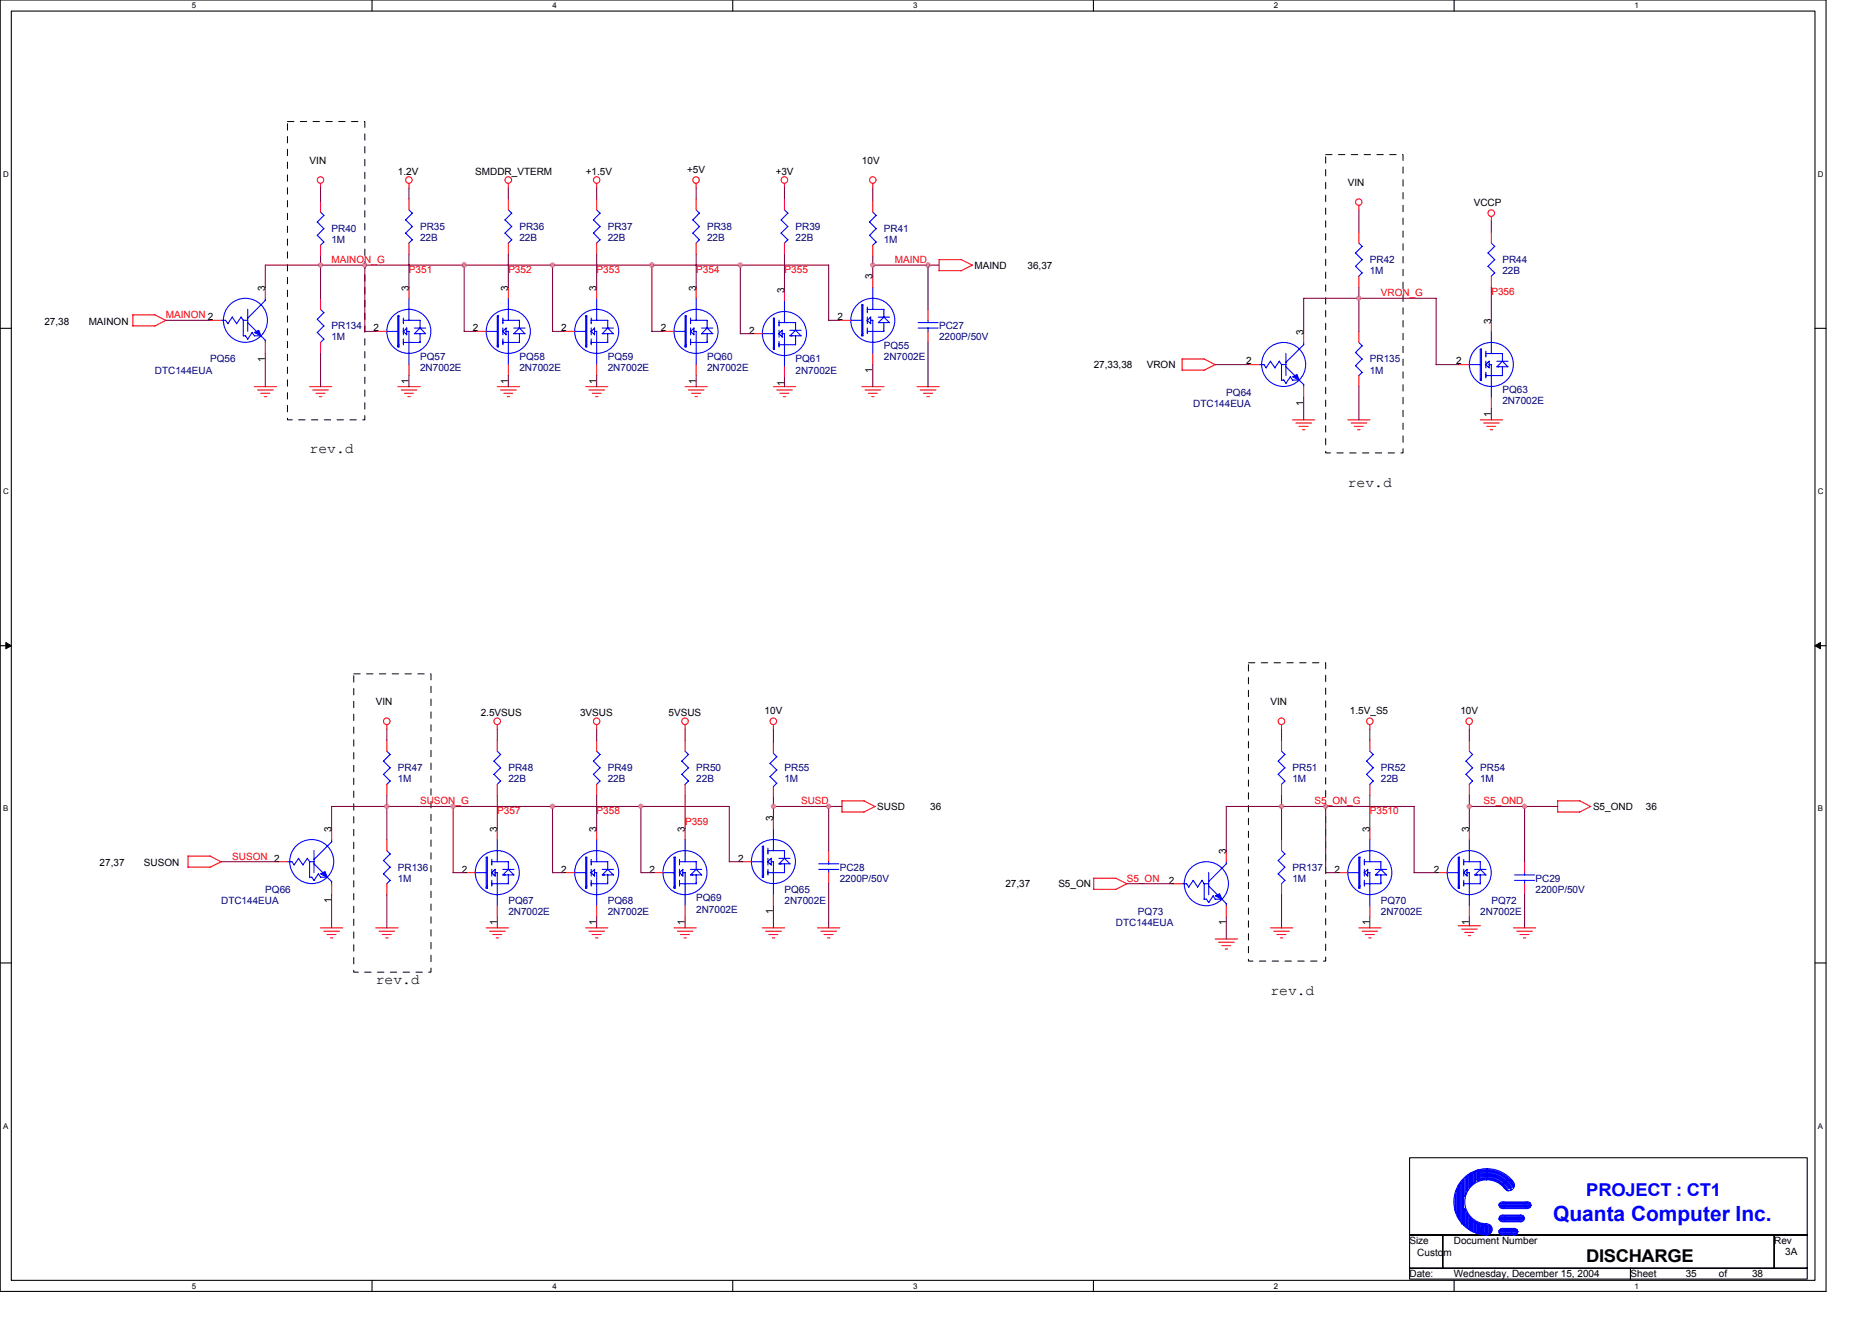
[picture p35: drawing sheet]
<svg xmlns="http://www.w3.org/2000/svg" width="297mm" height="210mm" viewBox="0 0 297 210" stroke-linecap="round" stroke-linejoin="round" font-family="sans-serif">
<defs><g id="words">
<text font-size="3.3" fill="#00f" x="246.5" y="193.8">Quanta Computer Inc.</text>
<text font-size="2.8" fill="#00f" x="251.7" y="189.8">PROJECT : CT1</text>
<text font-size="2.8" x="251.7" y="200.3">DISCHARGE</text>
<g font-size="2.3">
<text x="49.1" y="71.9">rev.d</text>
<text x="213.9" y="77.2">rev.d</text>
<text x="59.6" y="156.1">rev.d</text>
<text x="201.6" y="157.8">rev.d</text>
</g>
<g font-size="1.6">
<text x="49.1" y="26">VIN</text>
<text x="63.1" y="27.7">1.2V</text>
<text x="75.4" y="27.7">SMDDR_VTERM</text>
<text x="92.9" y="27.7">+1.5V</text>
<text x="109" y="27.4">+5V</text>
<text x="123.1" y="27.7">+3V</text>
<text x="136.8" y="26">10V</text>
<text x="213.9" y="29.5">VIN</text>
<text x="233.8" y="32.6">VCCP</text>
<text x="42.1" y="46.1" transform="rotate(-90 42.1 46.1)">3</text>
<text x="64.9" y="46.1" transform="rotate(-90 64.9 46.1)">3</text>
<text x="80.6" y="46.1" transform="rotate(-90 80.6 46.1)">3</text>
<text x="94.7" y="46.1" transform="rotate(-90 94.7 46.1)">3</text>
<text x="110.4" y="46.1" transform="rotate(-90 110.4 46.1)">3</text>
<text x="124.5" y="46.4" transform="rotate(-90 124.5 46.4)">3</text>
<text x="138.5" y="44.3" transform="rotate(-90 138.5 44.3)">3</text>
<text x="154.6" y="42.6">MAIND</text>
<text x="163" y="42.6">36,37</text>
<text x="7" y="51.5">27,38</text>
<text x="14.1" y="51.5">MAINON</text>
<text x="59.3" y="52.6">2</text>
<text x="75" y="52.6">2</text>
<text x="89.1" y="52.6">2</text>
<text x="104.8" y="52.6">2</text>
<text x="118.8" y="52.9">2</text>
<text x="132.9" y="50.8">2</text>
<text x="206.8" y="53.1" transform="rotate(-90 206.8 53.1)">3</text>
<text x="236.6" y="51.4" transform="rotate(-90 236.6 51.4)">3</text>
<text x="42.1" y="57.4" transform="rotate(-90 42.1 57.4)">1</text>
<text x="138.5" y="59.2" transform="rotate(-90 138.5 59.2)">1</text>
<text x="173.5" y="58.4">27,33,38</text>
<text x="182" y="58.4">VRON</text>
<text x="197.7" y="57.8">2</text>
<text x="231" y="57.8">2</text>
<text x="64.9" y="60.9" transform="rotate(-90 64.9 60.9)">1</text>
<text x="80.6" y="60.9" transform="rotate(-90 80.6 60.9)">1</text>
<text x="94.7" y="60.9" transform="rotate(-90 94.7 60.9)">1</text>
<text x="110.4" y="60.9" transform="rotate(-90 110.4 60.9)">1</text>
<text x="124.5" y="61.3" transform="rotate(-90 124.5 61.3)">1</text>
<text x="206.8" y="64.4" transform="rotate(-90 206.8 64.4)">1</text>
<text x="236.6" y="66.2" transform="rotate(-90 236.6 66.2)">1</text>
<text x="59.6" y="111.8">VIN</text>
<text x="76.3" y="113.6">2.5VSUS</text>
<text x="92.1" y="113.6">3VSUS</text>
<text x="106.1" y="113.6">5VSUS</text>
<text x="121.3" y="113.2">10V</text>
<text x="201.6" y="111.8">VIN</text>
<text x="214.2" y="113.2">1.5V_S5</text>
<text x="231.7" y="113.2">10V</text>
<text x="52.6" y="132" transform="rotate(-90 52.6 132)">3</text>
<text x="78.9" y="132" transform="rotate(-90 78.9 132)">3</text>
<text x="94.7" y="132" transform="rotate(-90 94.7 132)">3</text>
<text x="108.7" y="132" transform="rotate(-90 108.7 132)">3</text>
<text x="122.7" y="130.2" transform="rotate(-90 122.7 130.2)">3</text>
<text x="139.2" y="128.5">SUSD</text>
<text x="147.6" y="128.5">36</text>
<text x="217.3" y="132" transform="rotate(-90 217.3 132)">3</text>
<text x="233.1" y="132" transform="rotate(-90 233.1 132)">3</text>
<text x="252.8" y="128.5">S5_OND</text>
<text x="261.2" y="128.5">36</text>
<text x="15.8" y="137.4">27,37</text>
<text x="22.8" y="137.4">SUSON</text>
<text x="117.1" y="136.7">2</text>
<text x="194.6" y="135.5" transform="rotate(-90 194.6 135.5)">3</text>
<text x="52.6" y="143.3" transform="rotate(-90 52.6 143.3)">1</text>
<text x="73.3" y="138.4">2</text>
<text x="89.1" y="138.4">2</text>
<text x="103.1" y="138.4">2</text>
<text x="159.5" y="140.8">27,37</text>
<text x="167.9" y="140.8">S5_ON</text>
<text x="185.5" y="140.2">2</text>
<text x="211.7" y="138.4">2</text>
<text x="227.5" y="138.4">2</text>
<text x="78.9" y="146.8" transform="rotate(-90 78.9 146.8)">1</text>
<text x="94.7" y="146.8" transform="rotate(-90 94.7 146.8)">1</text>
<text x="108.7" y="146.8" transform="rotate(-90 108.7 146.8)">1</text>
<text x="122.7" y="145.1" transform="rotate(-90 122.7 145.1)">1</text>
<text x="194.6" y="146.8" transform="rotate(-90 194.6 146.8)">1</text>
<text x="217.3" y="146.8" transform="rotate(-90 217.3 146.8)">1</text>
<text x="233.1" y="146.8" transform="rotate(-90 233.1 146.8)">1</text>
<text x="223.7" y="197.4">Size</text>
<text x="230.7" y="197.4">Document Number</text>
<text x="281.5" y="197.4">Rev</text>
<text x="223.7" y="202.6">Date:</text>
<text x="224.9" y="199.3">Custom</text>
<text x="230.7" y="202.6">Wednesday, December 15, 2004</text>
<text x="258.7" y="202.6">Sheet</text>
<text x="267.5" y="202.6">35</text>
<text x="272.8" y="202.6">of</text>
<text x="278" y="202.6">38</text>
<text x="283.3" y="199.1">3A</text>
</g>
<g font-size="1.6" fill="#f00">
<text x="52.6" y="41.7">MAINON_G</text>
<text x="142" y="41.7">MAIND</text>
<text x="64.9" y="43.3">P351</text>
<text x="80.7" y="43.3">P352</text>
<text x="94.7" y="43.3">P353</text>
<text x="110.5" y="43.3">P354</text>
<text x="124.5" y="43.3">P355</text>
<text x="219.1" y="47">VRON_G</text>
<text x="236.6" y="46.8">P356</text>
<text x="26.3" y="50.5">MAINON 2</text>
<text x="66.6" y="127.6">SUSON_G</text>
<text x="78.9" y="129.2">P357</text>
<text x="94.7" y="129.2">P358</text>
<text x="108.7" y="130.9">P359</text>
<text x="127.1" y="127.6">SUSD</text>
<text x="208.6" y="127.6">S5_ON_G</text>
<text x="217.4" y="129.2">P3510</text>
<text x="235.4" y="127.6">S5_OND</text>
<text x="36.8" y="136.4">SUSON 2</text>
<text x="178.8" y="139.9">S5_ON</text>
</g>
<g font-size="1.6" fill="#000080">
<text x="52.6" y="36.8">PR40</text>
<text x="52.6" y="38.6">1M</text>
<text x="66.7" y="36.5">PR35</text>
<text x="66.7" y="38.2">22B</text>
<text x="82.4" y="36.5">PR36</text>
<text x="82.4" y="38.2">22B</text>
<text x="96.4" y="36.5">PR37</text>
<text x="96.4" y="38.2">22B</text>
<text x="112.2" y="36.5">PR38</text>
<text x="112.2" y="38.2">22B</text>
<text x="126.2" y="36.5">PR39</text>
<text x="126.2" y="38.2">22B</text>
<text x="140.2" y="36.8">PR41</text>
<text x="140.2" y="38.6">1M</text>
<text x="217.4" y="41.7">PR42</text>
<text x="238.4" y="41.7">PR44</text>
<text x="217.4" y="43.5">1M</text>
<text x="238.4" y="43.5">22B</text>
<text x="52.6" y="52.2">PR134</text>
<text x="52.6" y="54">1M</text>
<text x="149" y="52.2">PC27</text>
<text x="149" y="54">2200P/50V</text>
<text x="24.6" y="59.3">DTC144EUA</text>
<text x="33.3" y="57.5">PQ56</text>
<text x="66.7" y="57.1">PQ57</text>
<text x="66.7" y="58.9">2N7002E</text>
<text x="82.4" y="57.1">PQ58</text>
<text x="82.4" y="58.9">2N7002E</text>
<text x="96.4" y="57.1">PQ59</text>
<text x="96.4" y="58.9">2N7002E</text>
<text x="112.2" y="57.1">PQ60</text>
<text x="112.2" y="58.9">2N7002E</text>
<text x="126.2" y="57.5">PQ61</text>
<text x="126.2" y="59.3">2N7002E</text>
<text x="140.2" y="55.4">PQ55</text>
<text x="140.2" y="57.2">2N7002E</text>
<text x="217.4" y="57.5">PR135</text>
<text x="217.4" y="59.3">1M</text>
<text x="189.3" y="64.5">DTC144EUA</text>
<text x="194.6" y="62.8">PQ64</text>
<text x="238.4" y="62.4">PQ63</text>
<text x="238.4" y="64.2">2N7002E</text>
<text x="63.1" y="122.3">PR47</text>
<text x="63.1" y="124.1">1M</text>
<text x="80.7" y="122.3">PR48</text>
<text x="80.7" y="124.1">22B</text>
<text x="96.4" y="122.3">PR49</text>
<text x="96.4" y="124.1">22B</text>
<text x="110.5" y="122.3">PR50</text>
<text x="110.5" y="124.1">22B</text>
<text x="124.5" y="122.3">PR55</text>
<text x="124.5" y="124.1">1M</text>
<text x="205.1" y="122.3">PR51</text>
<text x="205.1" y="124.1">1M</text>
<text x="219.1" y="122.3">PR52</text>
<text x="219.1" y="124.1">22B</text>
<text x="234.9" y="122.3">PR54</text>
<text x="234.9" y="124.1">1M</text>
<text x="35.1" y="143.4">DTC144EUA</text>
<text x="42.1" y="141.6">PQ66</text>
<text x="63.1" y="138.1">PR136</text>
<text x="63.1" y="139.9">1M</text>
<text x="80.7" y="143.4">PQ67</text>
<text x="96.4" y="143.4">PQ68</text>
<text x="110.5" y="143">PQ69</text>
<text x="124.5" y="141.6">PQ65</text>
<text x="124.5" y="143.4">2N7002E</text>
<text x="133.2" y="138.1">PC28</text>
<text x="133.2" y="139.9">2200P/50V</text>
<text x="205.1" y="138.1">PR137</text>
<text x="205.1" y="139.9">1M</text>
<text x="219.1" y="143.4">PQ70</text>
<text x="236.6" y="143.4">PQ72</text>
<text x="243.6" y="139.9">PC29</text>
<text x="243.6" y="141.6">2200P/50V</text>
<text x="80.7" y="145.1">2N7002E</text>
<text x="96.4" y="145.1">2N7002E</text>
<text x="110.5" y="144.8">2N7002E</text>
<text x="177.1" y="146.9">DTC144EUA</text>
<text x="180.6" y="145.1">PQ73</text>
<text x="219.1" y="145.1">2N7002E</text>
<text x="234.9" y="145.1">2N7002E</text>
</g>
<g font-size="1.3">
<text x="30.4" y="1.3">5</text>
<text x="87.6" y="1.3">4</text>
<text x="144.9" y="1.3">3</text>
<text x="202.1" y="1.3">2</text>
<text x="259.4" y="1.3">1</text>
<text x=".5" y="28">D</text>
<text x="288.4" y="28">D</text>
<text x=".5" y="78.4">C</text>
<text x="288.4" y="78.4">C</text>
<text x=".5" y="128.7">B</text>
<text x="288.4" y="128.7">B</text>
<text x=".5" y="179.1">A</text>
<text x="288.4" y="179.1">A</text>
<text x="30.4" y="204.4">5</text>
<text x="87.6" y="204.4">4</text>
<text x="144.9" y="204.4">3</text>
<text x="202.1" y="204.4">2</text>
<text x="259.4" y="204.4">1</text>
</g>
</g></defs>
<path d="M0 0h289.7v204.9h-289.7zM1.8 1.8h286.2v201.3h-286.2z" fill="none" stroke="#000" stroke-width=".17"/>
<g fill="#fff">
<path d="M30.4 .2h.7v1.4h-.7z"/>
<path d="M30.4 203.3h.7v1.4h-.7z"/>
</g>
<path d="M59 0v1.8M59 203.1v1.8" fill="none" stroke="#000" stroke-width=".17"/>
<g fill="#fff">
<path d="M87.6 .2h.7v1.4h-.7z"/>
<path d="M87.6 203.3h.7v1.4h-.7z"/>
</g>
<path d="M116.3 0v1.8M116.3 203.1v1.8" fill="none" stroke="#000" stroke-width=".17"/>
<g fill="#fff">
<path d="M144.9 .2h.7v1.4h-.7z"/>
<path d="M144.9 203.3h.7v1.4h-.7z"/>
</g>
<path d="M173.5 0v1.8M173.5 203.1v1.8" fill="none" stroke="#000" stroke-width=".17"/>
<g fill="#fff">
<path d="M202.1 .2h.7v1.4h-.7z"/>
<path d="M202.1 203.3h.7v1.4h-.7z"/>
</g>
<path d="M230.7 0v1.8M230.7 203.1v1.8" fill="none" stroke="#000" stroke-width=".17"/>
<g fill="#fff">
<path d="M259.4 .2h.6v1.4h-.6z"/>
<path d="M259.4 203.3h.6v1.4h-.6z"/>
<path d="M.5 26.9h.9v1.4h-.9z"/>
<path d="M288.4 26.9h.9v1.4h-.9z"/>
<path d="M.5 77.3h.9v1.4h-.9z"/>
<path d="M288.4 77.3h.9v1.4h-.9z"/>
</g>
<path d="M0 52.1h1.8M288 52.1h1.7" fill="none" stroke="#000" stroke-width=".17"/>
<g fill="#fff">
<path d="M.5 127.6h.8v1.4h-.8z"/>
<path d="M288.4 127.6h.9v1.4h-.9z"/>
</g>
<path d="M0 102.4h1.8M288 102.4h1.7" fill="none" stroke="#000" stroke-width=".17"/>
<path d="M.9 101.9l.9 .5-.9 .5zM288 102.4l.9-.5v1z" fill="#000" stroke="#000" stroke-width=".16"/>
<g fill="#fff">
<path d="M.5 177.9h.8v1.4h-.8z"/>
<path d="M288.4 177.9h.9v1.4h-.9z"/>
</g>
<path d="M0 152.8h1.8M288 152.8h1.7M223.7 183.7h63.1v12.2h-63.1zM223.7 195.9h5.2v5.3h-5.2zM228.9 195.9h52.6v5.3h-52.6zM281.5 195.9h5.3v5.3h-5.3zM223.7 201.2h35v1.7h-35zM258.7 201.2h28.1v1.7h-28.1z" fill="none" stroke="#000" stroke-width=".17"/>
<path d="M45.6 19.3h12.3v47.3h-12.3v-47.3M210.4 24.5h12.2v47.4h-12.2v-47.4M56.1 106.9h12.3v47.3h-12.3v-47.3M198.1 105.2h12.3v47.3h-12.3v-47.3" fill="none" stroke="#000" stroke-width=".16" stroke-dasharray="1 1 1 1 1 1 1 1"/>
<g fill="none" stroke="#f00" stroke-width=".17">
<path d="M50.9 29.1v.7M50.9 31.9v1.8M50.9 38.9v1.8M64.9 29.1v.7M64.9 31.6v1.7M64.9 38.6v1.7M80.7 29.1v.7M80.7 31.6v1.7M80.7 38.6v1.7M94.7 29.1v.7M94.7 31.6v1.7M94.7 38.6v1.7"/>
<path d="M110.5 29.1v.7M110.5 31.6v1.7M110.5 38.6v1.7M124.5 29.1v.7M124.5 31.6v1.7M124.5 38.6v1.7M138.5 29.1v.7M138.5 31.9v1.8M138.5 38.9v1.8M215.6 32.6v.7M215.6 36.8v1.8M236.6 34.4v.7"/>
<path d="M236.6 36.8v1.8M24.6 50l1.7 .8M24.6 50h-3.5v1.7h3.5l1.7-.9M33.3 50.8h1.8M42.1 45.6v1.7M42.1 54.3v1.8M50.9 47.3v1.8M50.9 54.3v1.8M59.6 52.6h1.8M64.9 45.6v1.7M64.9 57.8v1.8M75.4 52.6h1.7"/>
<path d="M80.7 45.6v1.7M80.7 57.8v1.8M89.4 52.6h1.8M94.7 45.6v1.7M94.7 57.8v1.8M105.2 52.6h1.8M110.5 45.6v1.7M110.5 57.8v1.8M119.2 52.9h1.8M124.5 45.9v1.8M124.5 58.2v1.7M133.2 50.8h1.8"/>
<path d="M138.5 43.8v1.8M138.5 56.1v1.7M147.3 49.1v1.7M147.3 52.6v1.7M154.3 42.1l-1.8 .9M154.3 42.1l-1.8-.9h-3.5v1.7h3.5M187.6 58.7h3.5M187.6 57h3.5l1.7 .9M187.6 56.9v1.8M192.8 57.8l-1.8 .9M198.1 57.8h1.7M206.9 52.6v1.7"/>
<path d="M215.6 43.8v1.8M215.6 52.6v1.7M215.6 59.6v1.7M231.4 57.8h1.7M236.6 43.8v1.8M236.6 50.8v1.8M40.4 61.3h3.5M40.9 61.9h2.4M41.4 62.4h1.4M41.9 62.9h.4M49.1 61.3h3.5M49.6 61.9h2.5"/>
<path d="M50.1 62.4h1.5M50.7 62.9h.4M63.1 61.3h3.6M63.7 61.9h2.4M64.2 62.4h1.4M64.7 62.9h.4M78.9 61.3h3.5M79.4 61.9h2.5M79.9 62.4h1.5M80.5 62.9h.4M92.9 61.3h3.6M93.4 61.9h2.5"/>
<path d="M94 62.4h1.4M94.5 62.9h.4M108.7 61.3h3.5M109.2 61.9h2.5M109.7 62.4h1.5M110.3 62.9h.4M122.7 61.3h3.6M123.3 61.9h2.4M123.8 62.4h1.4M124.3 62.9h.4M136.8 61.3h3.5M137.3 61.9h2.4"/>
<path d="M137.8 62.4h1.4M138.3 62.9h.4M145.5 61.3h3.5M146 61.9h2.5M146.5 62.4h1.5M147.1 62.9h.4M205.1 66.6h3.5M205.6 67.1h2.5M206.1 67.6h1.5M206.7 68.2h.3M206.9 61.3v1.8M213.9 66.6h3.5"/>
<path d="M214.4 67.1h2.5M214.9 67.6h1.4M215.4 68.2h.4M234.9 66.6h3.5M235.4 67.1h2.5M235.9 67.6h1.4M236.5 68.2h.3M236.6 63.1v1.8M61.4 115v.7M61.4 117.4v1.8M78.9 115v.7M78.9 117.4v1.8"/>
<path d="M94.7 115v.7M94.7 117.4v1.8M108.7 115v.7M108.7 117.4v1.8M122.7 115v.7M122.7 117.8v1.7M203.3 115v.7M203.3 117.4v1.8M217.4 115v.7M217.4 117.4v1.8M233.1 115v.7M233.1 117.4v1.8"/>
<path d="M29.8 135.8h3.6M29.8 135.8v1.8h3.5M33.3 135.8l1.8 .9M35.1 136.7l-1.8 .9M43.9 136.7h1.7M52.6 131.4v1.8M61.4 124.4v1.8M61.4 133.2v1.8M73.7 138.5h1.7M78.9 124.4v1.8M78.9 131.4v1.8M89.4 138.5h1.8"/>
<path d="M94.7 124.4v1.8M94.7 131.4v1.8M103.4 138.5h1.8M108.7 124.4v1.8M108.7 131.4v1.8M117.5 136.7h1.7M122.7 124.8v1.7M122.7 129.7v1.7M131.5 135v1.7M131.5 138.5v1.7M133.6 128.8h3.5M138.9 128l-1.8 .8"/>
<path d="M138.9 128l-1.8-.9h-3.5v1.7M173.5 139.3h3.6M173.5 139.3v1.8M177.1 139.3l1.7 .9M194.6 135v1.7M203.3 124.4v1.8M203.3 133.2v1.8M212.1 138.5h1.8M217.4 124.4v1.8M217.4 131.4v1.8M227.9 138.5h1.7M233.1 124.4v1.8"/>
<path d="M233.1 131.4v1.8M241.9 136.7v1.8M247.1 128.8h3.6M250.7 127.1l1.7 .9-1.7 .8M250.7 127.1h-3.5v1.7M50.9 147.2h3.5M51.4 147.7h2.5M51.9 148.3h1.4M52.4 148.8h.4M52.6 140.2v1.8M59.6 147.2h3.6M60.2 147.7h2.4"/>
<path d="M60.7 148.3h1.4M61.2 148.8h.4M61.4 140.2v1.8M77.1 147.2h3.6M77.7 147.7h2.5M78.2 148.3h1.4M78.7 148.8h.4M78.9 143.7v1.8M92.9 147.2h3.6M93.4 147.7h2.5M94 148.3h1.4M94.5 148.8h.4"/>
<path d="M94.7 143.7v1.8M107 147.2h3.5M107.5 147.7h2.5M108 148.3h1.4M108.5 148.8h.4M108.7 143.7v1.8M121 147.2h3.5M121.5 147.7h2.5M122 148.3h1.4M122.6 148.8h.3M122.7 142v1.7M129.7 147.2h3.6"/>
<path d="M130.3 147.7h2.4M130.8 148.3h1.4M131.3 148.8h.4M178.8 140.2l-1.8 .9h-3.5M185.8 140.2h1.8M192.8 149h3.6M193.4 149.5h2.4M193.9 150h1.4M194.4 150.6h.4M194.6 143.7v1.8M201.6 147.2h3.5M202.1 147.7h2.5"/>
<path d="M202.6 148.3h1.4M203.2 148.8h.3M203.3 140.2v1.8M215.6 147.2h3.5M216.1 147.7h2.5M216.6 148.3h1.5M217.2 148.8h.4M217.4 143.7v1.8M231.4 146.9h3.5M231.9 147.4h2.5M232.4 147.9h1.4M233 148.4h.3"/>
<path d="M233.1 143.7v1.8M240.2 147.2h3.5M240.7 147.7h2.5M241.2 148.3h1.4M241.7 148.8h.4M241.9 140.2v1.8"/>
<circle cx="50.9" cy="28.6" r=".52"/>
<circle cx="64.9" cy="28.6" r=".52"/>
<circle cx="80.6" cy="28.6" r=".52"/>
<circle cx="94.7" cy="28.6" r=".52"/>
<circle cx="110.4" cy="28.6" r=".52"/>
<circle cx="124.5" cy="28.6" r=".52"/>
<circle cx="138.5" cy="28.6" r=".52"/>
<circle cx="215.6" cy="32.1" r=".51"/>
<circle cx="236.6" cy="33.8" r=".52"/>
<circle cx="61.4" cy="114.4" r=".52"/>
<circle cx="78.9" cy="114.4" r=".52"/>
<circle cx="94.7" cy="114.4" r=".52"/>
<circle cx="108.7" cy="114.4" r=".52"/>
<circle cx="122.7" cy="114.4" r=".52"/>
<circle cx="203.3" cy="114.4" r=".52"/>
<circle cx="217.3" cy="114.4" r=".52"/>
<circle cx="233.1" cy="114.4" r=".52"/>
</g>
<g fill="none" stroke="#00f" stroke-width=".17">
<path d="M50.4 37.3l1 1.1M50.9 33.7l.5 .5M51.4 34.2l-1.1 1 1.1 1.1M51.4 36.3l-1.1 1.1M51.4 38.4l-.6 .5M64.4 34.9l1 1.1M64.4 37l1 1.1M64.9 33.3l.5 .5M65.4 33.8l-1.1 1.1M65.4 35.9l-1.1 1.1M65.4 38l-.5 .6M80.1 34.9l1.1 1.1"/>
<path d="M80.1 37l1.1 1.1-.6 .5M80.7 33.3l.5 .5-1.1 1.1M81.2 35.9l-1.1 1.1M94.2 34.9l1 1.1M94.2 37l1 1.1M94.7 33.3l.5 .5M95.2 33.8l-1.1 1.1M95.2 35.9l-1.1 1.1M95.2 38l-.5 .6M109.9 34.9l1.1 1.1M109.9 37l1.1 1.1-.6 .5M110.5 33.3l.5 .5-1.1 1.1"/>
<path d="M111 35.9l-1.1 1.1M123.9 34.9l1.1 1.1M123.9 37l1.1 1.1M124.5 33.3l.5 .5M125 33.8l-1.1 1.1M125 35.9l-1.1 1.1M125 38l-.5 .6M138 37.3l1 1.1-.5 .5M138.5 33.7l.5 .5-1 1 1 1.1-1 1.1M215.6 38.6l.6 .5M216.1 39.1l-1 1.1 1.1 1M236.6 38.6l.6 .5-1.1 1.1 1.1 1"/>
<path d="M35.1 50.8h.7M35.8 50.8l.4 .6M36.1 51.4l.8-1.1 .7 1.1M38.2 50.3l.4 .5M38.3 50.3l-.8 1.1M38.6 53.3h.4l.3 .5M39.3 49.1v3.5M39.3 51.2l1.4 1.4M39.3 50.8h-.7v2.5M40 52.7l.4 .6M40 52.7l-.7 1.1M40.4 53.3h1l.7 .7"/>
<path d="M42.1 47.3v.4M42.1 54v.4M42.1 47.6l-2.8 2.9M50.9 49.1l.5 .5M51.4 49.6l-1.1 1.1 1.1 1M51.4 51.7l-1.1 1.1 1.1 1M51.4 53.8l-.6 .6M61.4 52.6h1.8M63.1 55h.2M63.1 55v-4.9h.2v5M64 50.8h2.7M64 52.6l.5 .5v-1.1l-.5 .6"/>
<path d="M64 50.5v.9M64 52v1.1M64 53.8v.9M64.5 52.6h.4v5.2M64.9 47.3v3.5M65.7 53l1-1 .8 1M65.7 52h1.8M65.8 52.9h1.7M66.7 50.8v1.3M66.7 52.9v1.5l-2.7-.1M77.1 52.6h1.8M79.1 50.1v5"/>
<path d="M79.1 50.1h-.2v4.9h.2M79.8 50.8h2.6v1.3M79.8 52.6l.3 .3M79.8 50.5v.9M79.8 52v1.1M79.8 53.8v.9M80.3 52.6h.4M80.3 52v1.1l-.2-.2M80.3 52l-.5 .6M80.7 47.3v3.5M80.7 52.6v5.2M81.5 52h1.8"/>
<path d="M82.4 52l.9 .9h-1.8zM82.4 52.9v1.4h-2.6M91.2 52.6h1.8M92.9 55h.2M93.1 50.1v5M93.1 50.1h-.2v4.9M93.8 50.8h2.6v1.3M93.8 50.5v.9M93.8 52v1.1M93.8 53.8v.9M94.3 52.6h.4v5.2M94.3 52v1.1l-.5-.5"/>
<path d="M94.4 52l-.6 .6M94.7 47.3v3.5M95.5 52h1.8M96.4 52.9v1.5l-2.6-.1M97.3 52.9h-1.7l.8-.9 .9 1M107 52.6h1.7M108.9 55h-.2v-4.9h.2v5M109.6 50.8h2.6M109.6 52.6l.5 .5v-1.1l-.5 .6M109.6 50.5v.9M109.6 52v1.1M109.6 53.8v.9"/>
<path d="M110.1 52.6h.4v5.2M110.5 47.3v3.5M111.3 52h1.8M111.3 52.9h1.8l-.9-.9-.9 1M112.2 52.9v1.4h-2.6M112.2 50.8v1.3M121 52.9h1.7M122.7 55.4h.2M122.7 55.4v-4.9h.2v4.9M123.6 51.2h2.7M123.6 52.9l.3 .4M123.6 53l.5-.6v1.1l-.2-.2"/>
<path d="M123.6 50.8v.9M123.6 52.4v1.1M123.6 54.1v1M124.1 52.9h.4M124.5 47.6v3.6M124.5 52.9v5.3M125.3 53.3l.9-.9 .9 .9M125.3 52.4h1.8M125.3 53.3h1.8M126.2 51.2v1.2M126.2 53.3v1.4h-2.6M135 50.8h1.8"/>
<path d="M136.9 53.3h-.2l.1-4.9h.1v4.9M137.6 52.6h2.6M137.6 49.1h2.7M137.6 50.8l.6 .6M137.6 50.8l.6-.5v1.1M137.6 48.7v.9M137.6 50.3v1.1M137.6 52v1M138.2 50.8h.3M138.5 45.6v3.5M138.5 50.8v5.3M139.4 51.2l.8-.9 1 .9"/>
<path d="M139.4 50.3h1.8M139.4 51.2h1.7M140.2 49.1v1.2M140.2 51.2v1.4M145.7 52h3.2M145.7 51.2h3.2M147.3 50.8v.4M147.3 52v.6M199.8 57.8h.8l.3 .6M201.6 57.3l.7 1.1M201.6 57.3l-.7 1.1M203 57.3l.4 .6"/>
<path d="M203 57.3l-.7 1.1M204 56.1v3.5M204 58.2l1.5 1.4M204.1 57.8h-.8v2.5M204.7 59.8l.4 .5M204.8 59.8l-.8 1M206.9 54.3v.4M206.9 54.7l-2.9 2.8M215.1 42.2l1.1 1.1M215.6 54.3l.6 .6M216.1 54.9l-1 1 1.1 1.1M216.1 57l-1 1 1.1 1.1"/>
<path d="M216.1 59.1l-.5 .5M216.1 41.2l-1 1.1M216.1 43.3l-.5 .5M233.1 57.8h1.8M235.8 56.1h2.6v1.2M235.8 57.8l.3 .4M235.8 59.6h2.6M235.8 55.7v.9M235.8 57.3v1.1M235.8 59.1v.9M236.1 58.2l.2 .2M236.1 42.2l1.1 1.1"/>
<path d="M236.3 57.3v1.1M236.3 57.8h.4M236.3 57.3l-.5 .6M236.6 52.6v3.5M236.6 57.8v5.3M237.2 41.2l-1.1 1.1M237.2 43.3l-.6 .5M237.5 57.3h1.8M238.4 58.2v1.4M238.4 57.3l.9 .9h-1.8M238.4 57.3l-.9 .9M203.3 60.3h.4"/>
<path d="M203.7 60.3l.4 .5M205.1 60.3h1l.8 .7v.4M235.1 60.3h-.2v-4.9h.2v4.9M61.4 119.2l.5 .5M61.9 119.7l-1.1 1.1M78.9 119.2l.6 .5M79.4 119.7l-1 1.1M94.7 119.2l.5 .5M95.2 119.7l-1.1 1.1M108.7 119.2l.6 .5M109.2 119.7l-1 1.1M122.7 119.5l.6 .6"/>
<path d="M203.3 119.2l.6 .5M203.9 119.7l-1.1 1.1M217.4 119.2l.5 .5M217.9 119.7l-1.1 1.1M233.1 119.2l.6 .5M233.7 119.7l-1.1 1.1M45.6 136.7h.7M46.3 136.7l.4 .5M47.4 136.2l.7 1M47.4 136.2l-.7 1M48.8 136.2l.3 .5M48.8 136.2l-.7 1"/>
<path d="M49.1 139.2h.4l.3 .5M49.8 134.9v3.6M49.8 137.1l1.4 1.4M49.8 136.7h-.7v2.5M50.5 138.6l.4 .6M50.5 138.6l-.7 1.1M50.9 139.2h1l.7 .7M52.6 133.2v.4M52.6 139.9v.3M52.6 133.5l-2.8 2.9M60.9 120.8l1 1-1.1 1.1M60.9 122.9l1 1-.5 .6"/>
<path d="M60.9 136.5l1 1.1M60.9 138.6l1 1.1M61.4 135l.5 .5M61.9 135.5l-1.1 1M61.9 137.6l-1.1 1.1M61.9 139.7l-.5 .5M75.4 138.5h1.8M78 136.7h2.7M78 138.4l.4 .4M78 138.5l.6-.6v1.1l-.2-.2M78 136.3v.9M78 137.9v1.1"/>
<path d="M78 139.7v.9M78.4 120.8l1.1 1M78.4 122.9l1.1 1M78.6 138.5h.3M78.9 133.2v3.5M78.9 138.4v5.3M79.4 121.8l-1 1.1M79.4 123.9l-.5 .6M79.8 137.9h1.8M79.8 138.8l.9-.9 .9 .9M79.8 138.8h1.7M80.7 136.7v1.3"/>
<path d="M80.7 138.8v1.4M91.2 138.5h1.8M93.1 136v4.9M93.1 136h-.2v4.9M93.8 136.7h2.7l-.1 1.3M93.8 136.3v.9M93.8 137.9v1.1M93.8 139.7v.9M94.2 120.8l1 1M94.2 122.9l1 1M94.3 138.5h.4v5.2M94.3 137.9v1.1l-.5-.6"/>
<path d="M94.4 137.9l-.6 .6M94.7 133.2v3.5M95.2 121.8l-1.1 1.1M95.2 123.9l-.5 .6M95.5 138.8l.9-.9 .9 .9M95.5 137.9h1.8M95.6 138.8h1.7M96.4 138.8v1.4M105.2 138.5h1.8M107.1 136v4.9M107.1 136h-.1v4.9h.1M107.8 136.7h2.7v1.3"/>
<path d="M107.8 136.3v.9M107.8 137.9v1.1M107.8 139.7v.9M108.2 120.8l1.1 1-1.1 1.1 1.1 1-.6 .6M108.3 138.5h.4M108.3 137.9v1.1l-.5-.6M108.4 137.9l-.6 .6M108.7 133.2v3.5M108.7 138.4v5.3M109.6 137.9h1.8M109.6 138.8l.9-.9 .9 .9M109.6 138.8h1.7"/>
<path d="M110.5 138.8v1.4M119.2 136.7h1.8M121.2 134.3v4.9M121.2 134.3h-.2v4.9h.2M121.8 135h2.7v1.2M121.8 136.7l.4 .4M121.8 138.5h2.7M121.9 134.6v.9M121.9 136.2v1M121.9 137.9v.9M122.2 137l.2 .2M122.2 121.1l1.1 1.1"/>
<path d="M122.2 123.2l1.1 1.1M122.4 136.7h.3v5.3M122.4 136.2v1M122.4 136.2l-.6 .5M122.7 131.4v3.6M123.3 120.1l-1.1 1M123.3 122.2l-1.1 1M123.3 124.3l-.6 .5M123.6 137.1l.9-.9 .9 .9M123.6 136.2h1.8M123.6 137.1h1.7M124.5 137v1.5"/>
<path d="M129.9 137.1h3.2M129.9 137.9h3.2M131.5 136.7v.4M131.5 137.9v.6M190.7 139.7l.4 .5M190.8 139.7l-.8 1M191.8 138.4v3.6M194.6 136.7v.4M194.6 137l-2.8 2.9M202.8 136.5l1.1 1.1M202.8 138.6l1.1 1.1M202.8 120.8l1.1 1"/>
<path d="M202.8 122.9l1.1 1M203.3 135l.6 .5M203.9 135.5l-1.1 1M203.9 137.6l-1.1 1.1M203.9 139.7l-.6 .5M203.9 121.8l-1.1 1.1M203.9 123.9l-.6 .6M213.9 138.5h1.7M216.5 136.7h2.6v1.3M216.5 138.4l.5 .6v-1.1l-.5 .6M216.5 136.3v.9M216.5 137.9v1.1"/>
<path d="M216.5 139.7v.9M216.8 120.8l1.1 1-1.1 1.1M216.8 122.9l1.1 1-.6 .6M217 138.5h.4M217.4 133.2v3.5M217.4 138.4v5.3M218.2 137.9h1.8M218.2 138.8l.9-.9 .9 .9M218.2 138.8h1.8M219.1 138.8v1.4M229.6 138.5h1.8M231.6 136v4.9"/>
<path d="M231.6 136h-.2v4.9h.2M232.2 136.7h2.7M232.3 136.3v.9M232.3 137.9v1.1M232.3 139.7v.9M232.6 120.8l1.1 1M232.8 138.5h.4M232.8 137.9v1.1l-.6-.6M232.8 137.9l-.6 .6M233.1 133.2v3.5M233.1 138.4v5.3M233.7 121.8l-1.1 1.1 1.1 1"/>
<path d="M233.7 123.9l-.6 .6M234 137.9h1.8M234 138.8l.9-.9 .9 .9M234 138.8h1.8M234.9 136.7v1.3M234.9 138.8v1.4M240.3 138.8h3.2M240.3 139.7h3.2M241.9 138.5v.3M241.9 139.7v.5M77.1 140.9h.2M77.1 140.9v-4.9h.3l-.1 4.9"/>
<path d="M78 140.2h2.7M92.9 140.9h.2M93.8 140.2h2.6M107.8 140.2h2.7M187.6 140.2h.7M188.3 140.2l.3 .6 .8-1.1 .7 1.1M191.8 140.6l1.4 1.4M191.8 140.2h-.7v2.5M192.5 142.1l.3 .6M192.5 142.1l-.7 1.1-.4-.5h-.3M192.8 142.7h1.1l.7 .7M194.6 143.4v.3"/>
<path d="M215.6 140.9h.2M215.6 140.9v-4.9h.2v4.9M216.5 140.2h2.6M232.2 140.2h2.7M230.9 189.5v2.4M230.9 191.9l.2 .6M231 188.9v3.5M231.2 188.6v4.4M231.2 193l.2 .2M231.2 188.6l-.2 .3M231.6 187.9v5.6l.2 .2M231.6 187.9l-.2 .3v4.9"/>
<path d="M231.7 187.7v6M231.9 187.5v6.7M231.9 187.5l-.2 .2M232.3 187.2v7.2h.1M232.3 187.2l-.2 .1v6.9M232.4 186.8v3l.2-.5M232.4 191.7v2.7M232.4 191.7l.2 .4M232.6 186.8v2.5M232.6 192.1v2.5M232.6 194.5l.2 .2M232.8 186.6v2.4l.2-.3"/>
<path d="M232.8 194.7v-2.3l.2 .4v2.1M232.8 186.6l-.2 .2M233 186.5v2.3M233 194.9l.2 .2M233.1 186.3v2.1M233.2 186.3l-.2 .2M233.3 193.1v2.1h.2v-1.9l.2 .2M233.3 193.2l-.2-.3v2.2M233.7 195.4h.2M233.7 193.5v1.9M233.7 187.9l-.2 .2v-2h-.2v2.1l-.2 .2M233.8 185.9v1.8l.2-.2"/>
<path d="M233.9 185.9l-.2 .2v1.8M234 185.9v1.6M234 193.8v1.6M234 185.9l.2-.1v1.8M234 193.9l-.2-.2v1.7M234.2 193.8v1.8l-.2-.2M234.2 193.8l.2 .2M234.4 187.2l.1 .2M234.4 194v1.6h.2l-.1-1.6M234.5 186.9l1.4-.3a4 4 0 0 1 3.5 2M234.5 186.7l1.4-.2a4.2 4.2 0 0 1 3.8 2.3M234.5 186.5l1.4-.2a4.4 4.4 0 0 1 4 2.5"/>
<path d="M234.5 186.4l1.4-.3a4.5 4.5 0 0 1 4 2.3M234.5 186.2l1.4-.3a4.7 4.7 0 0 1 4.2 2.5M234.5 194.2h.2v1.4h.2M234.5 185.6v1.8M234.6 187.3l1.3-.3a3.7 3.7 0 0 1 3.3 2M234.6 187.1l1.3-.3a3.8 3.8 0 0 1 3.5 2.2M234.6 185.6l-.2 .2v1.4M234.7 185.9l1.2-.1a4.9 4.9 0 0 1 4.3 2.5M234.7 185.8l1.2-.2a5.1 5.1 0 0 1 4.4 2.5M234.7 195.8h.4M234.7 185.8v1.4M234.9 195.6v-1.4h.2v1.6"/>
<path d="M235.2 194.2v1.6M235.3 194.2l-.6 1.6M235.4 195.6l-.2 .2M235.6 194.5v1.3M235.6 194.6l-.2-.4v1.4M235.8 194.4v1.4h-.2M235.8 194.4h.2l-.1 1.4M235.9 195.8h.2M236.1 194.4h.2v1.4M236.1 194.4v1.4M236.5 195.6l-.2 .2M236.6 194.7v.7"/>
<path d="M236.7 194.7l-.2-.2v1.1M237.9 191.2h5.1M237.9 193.3h4M237.9 195.4h3l-.2 .2h-2.9l.4 .2M238 193.1h3.7M238 190.9h4.8M238 191.4l.2 .2M238 193h3.7M238 193.1l-.2 .2M238 195.1h2.7M238.2 191.6h4.6M238.2 193.7h3.4"/>
<path d="M238.2 195.8h2.5M238.4 194.9h1.9M238.4 195.9h1.9M238.4 193.8h3M238.4 192.8h3M238.4 191.7h4M238.4 190.7h4M238.7 188.4a3.5 3.5 0 0 0-2.8-1.2 3.5 3.5 0 0 0-3.5 3.5 3.5 3.5 0 0 0 3.5 3.5M240 187.4a5.2 5.2 0 0 0-4.1-2 5.3 5.3 0 0 0-5.2 5.3 5.3 5.3 0 0 0 5.2 5.2M240.7 195.1v.1h-2.8v.2M241.7 193v.2M241.9 193.3l-.2 .2h-3.9l.4 .2"/>
<path d="M242.8 190.9v.2l-5-.1 .1 .2M242.9 191.2l-.1 .2h-4.8"/>
<circle cx="38.9" cy="50.8" r="3.5"/>
<circle cx="64.9" cy="52.6" r="3.5"/>
<circle cx="80.7" cy="52.6" r="3.5"/>
<circle cx="94.7" cy="52.6" r="3.5"/>
<circle cx="110.4" cy="52.6" r="3.5"/>
<circle cx="124.5" cy="52.9" r="3.5"/>
<circle cx="138.5" cy="50.8" r="3.5"/>
<circle cx="203.7" cy="57.8" r="3.5"/>
<circle cx="236.6" cy="57.8" r="3.5"/>
<circle cx="49.5" cy="136.7" r="3.5"/>
<circle cx="78.9" cy="138.4" r="3.5"/>
<circle cx="94.7" cy="138.4" r="3.5"/>
<circle cx="108.7" cy="138.4" r="3.5"/>
<circle cx="122.7" cy="136.7" r="3.5"/>
<circle cx="217.4" cy="138.4" r="3.5"/>
<circle cx="233.1" cy="138.4" r="3.5"/>
<circle cx="191.4" cy="140.2" r="3.5"/>
<circle cx="235.9" cy="195" r=".86"/>
<circle cx="238.4" cy="193.3" r=".52"/>
<circle cx="238.4" cy="191.2" r=".52"/>
<circle cx="238.4" cy="195.4" r=".52"/>
<circle cx="239.4" cy="188" r=".87"/>
<circle cx="240.3" cy="195.4" r=".52"/>
<circle cx="241.4" cy="193.3" r=".52"/>
<circle cx="242.4" cy="191.2" r=".52"/>
</g>
<g fill="#00f" stroke="#00f" stroke-width=".17">
<path d="M50.9 138.6l.7-.3 .3 .9z" fill-rule="evenodd"/>
<path d="M205.1 59.8l.7-.4 .3 .9z" fill-rule="evenodd"/>
<path d="M192.8 142.1l.7-.3 .4 .9z" fill-rule="evenodd"/>
<path d="M40.4 52.7l.7-.3 .3 .9z" fill-rule="evenodd"/>
</g>
<g fill="none" stroke="#800040" stroke-width=".17">
<path d="M50.9 29.8v2.1M64.9 29.8v1.8M80.7 29.8v1.8M94.7 29.8v1.8M110.5 29.8v1.8M124.5 29.8v1.8M138.5 29.8v2.1M215.6 33.3v3.5M236.6 35.1v1.7M26.3 50.8h7.1M42.1 45.6v-3.5h89.4v8.7M42.1 56.1v5.3"/>
<path d="M50.9 40.7v6.6M50.9 56.1v5.3M57.9 52.6h1.7M57.9 42.1v10.5M64.9 40.3v5.3M64.9 59.6v1.8M73.7 52.6h1.7M73.7 42.1v10.5M80.7 40.3v5.3M80.7 59.6v1.8M87.7 42.1v10.5M87.7 52.6h1.7"/>
<path d="M94.7 40.3v5.3M94.7 59.6v1.8M103.4 42.1v10.5M103.4 52.6h1.8M110.5 40.3v5.3M110.5 59.6v1.8M117.5 42.1v10.9l1.7-.1M124.5 40.3v5.7M124.5 59.9v1.5M131.5 50.8h1.8M138.5 42.1h10.5M138.5 40.7v3.1"/>
<path d="M138.5 57.8v3.6M147.3 42.1v7M147.3 54.3v7.1M192.8 57.8h5.3M206.9 52.6v-5.3h21v10.6M215.6 45.6v7M227.9 57.8h3.5M236.6 45.6v5.2M206.9 63.1v3.5M215.6 61.3v5.3M236.6 64.9v1.7M61.4 115.7v1.8"/>
<path d="M78.9 115.7v1.8M94.7 115.7v1.8M108.7 115.7v1.8M122.7 115.7v2.1M203.3 115.7v1.8M217.4 115.7v1.8M233.1 115.7v1.8M35.1 136.7h8.8M61.4 126.2v7M71.9 128v10.5M71.9 138.5h1.8M78.9 126.2v5.3"/>
<path d="M87.7 128v10.5M87.7 138.5h1.7M94.7 126.2v5.3M101.7 138.5h1.8M101.7 128v10.5M108.7 126.2v5.3M115.7 128v8.7M115.7 136.7h1.8M115.7 128h-63.1v3.5M122.7 128h10.9M122.7 126.5v3.2M131.5 128v7"/>
<path d="M203.3 126.2v7M210.4 138.5h1.7M210.4 128v10.5M217.4 126.2v5.3M224.4 138.5h3.5M224.4 128v10.5M224.4 128h-29.8v7M233.1 128h14.1M233.1 126.2v5.3M241.9 128v8.7M52.6 142v5.2M61.4 142v5.2"/>
<path d="M78.9 145.5v1.7M94.7 145.5v1.7M108.7 145.5v1.7M122.7 143.7v3.5M131.5 140.2v7M178.8 140.2h7M194.6 145.5v3.5M203.3 142v5.2M217.4 145.5v1.7M233.1 145.5v1.4M241.9 142v5.2"/>
</g>
<g fill="#f0f" stroke="#f0f" stroke-width=".17">
<circle cx="147.3" cy="42.1" r=".34"/>
<circle cx="138.5" cy="42.1" r=".34"/>
<circle cx="87.7" cy="42.1" r=".34"/>
<circle cx="103.4" cy="42.1" r=".34"/>
<circle cx="117.5" cy="42.1" r=".34"/>
<circle cx="73.6" cy="42.1" r=".34"/>
<circle cx="50.9" cy="42.1" r=".34"/>
<circle cx="122.7" cy="127.9" r=".34"/>
<circle cx="131.5" cy="127.9" r=".34"/>
<circle cx="203.3" cy="127.9" r=".35"/>
<circle cx="233.1" cy="127.9" r=".34"/>
<circle cx="241.9" cy="127.9" r=".34"/>
<circle cx="101.7" cy="127.9" r=".34"/>
<circle cx="87.7" cy="127.9" r=".34"/>
<circle cx="61.4" cy="127.9" r=".34"/>
<circle cx="57.9" cy="42.1" r=".34"/>
<circle cx="71.9" cy="127.9" r=".35"/>
<circle cx="215.6" cy="47.3" r=".34"/>
<circle cx="210.4" cy="127.9" r=".34"/>
</g>
<use href="#words"/>
</svg>
